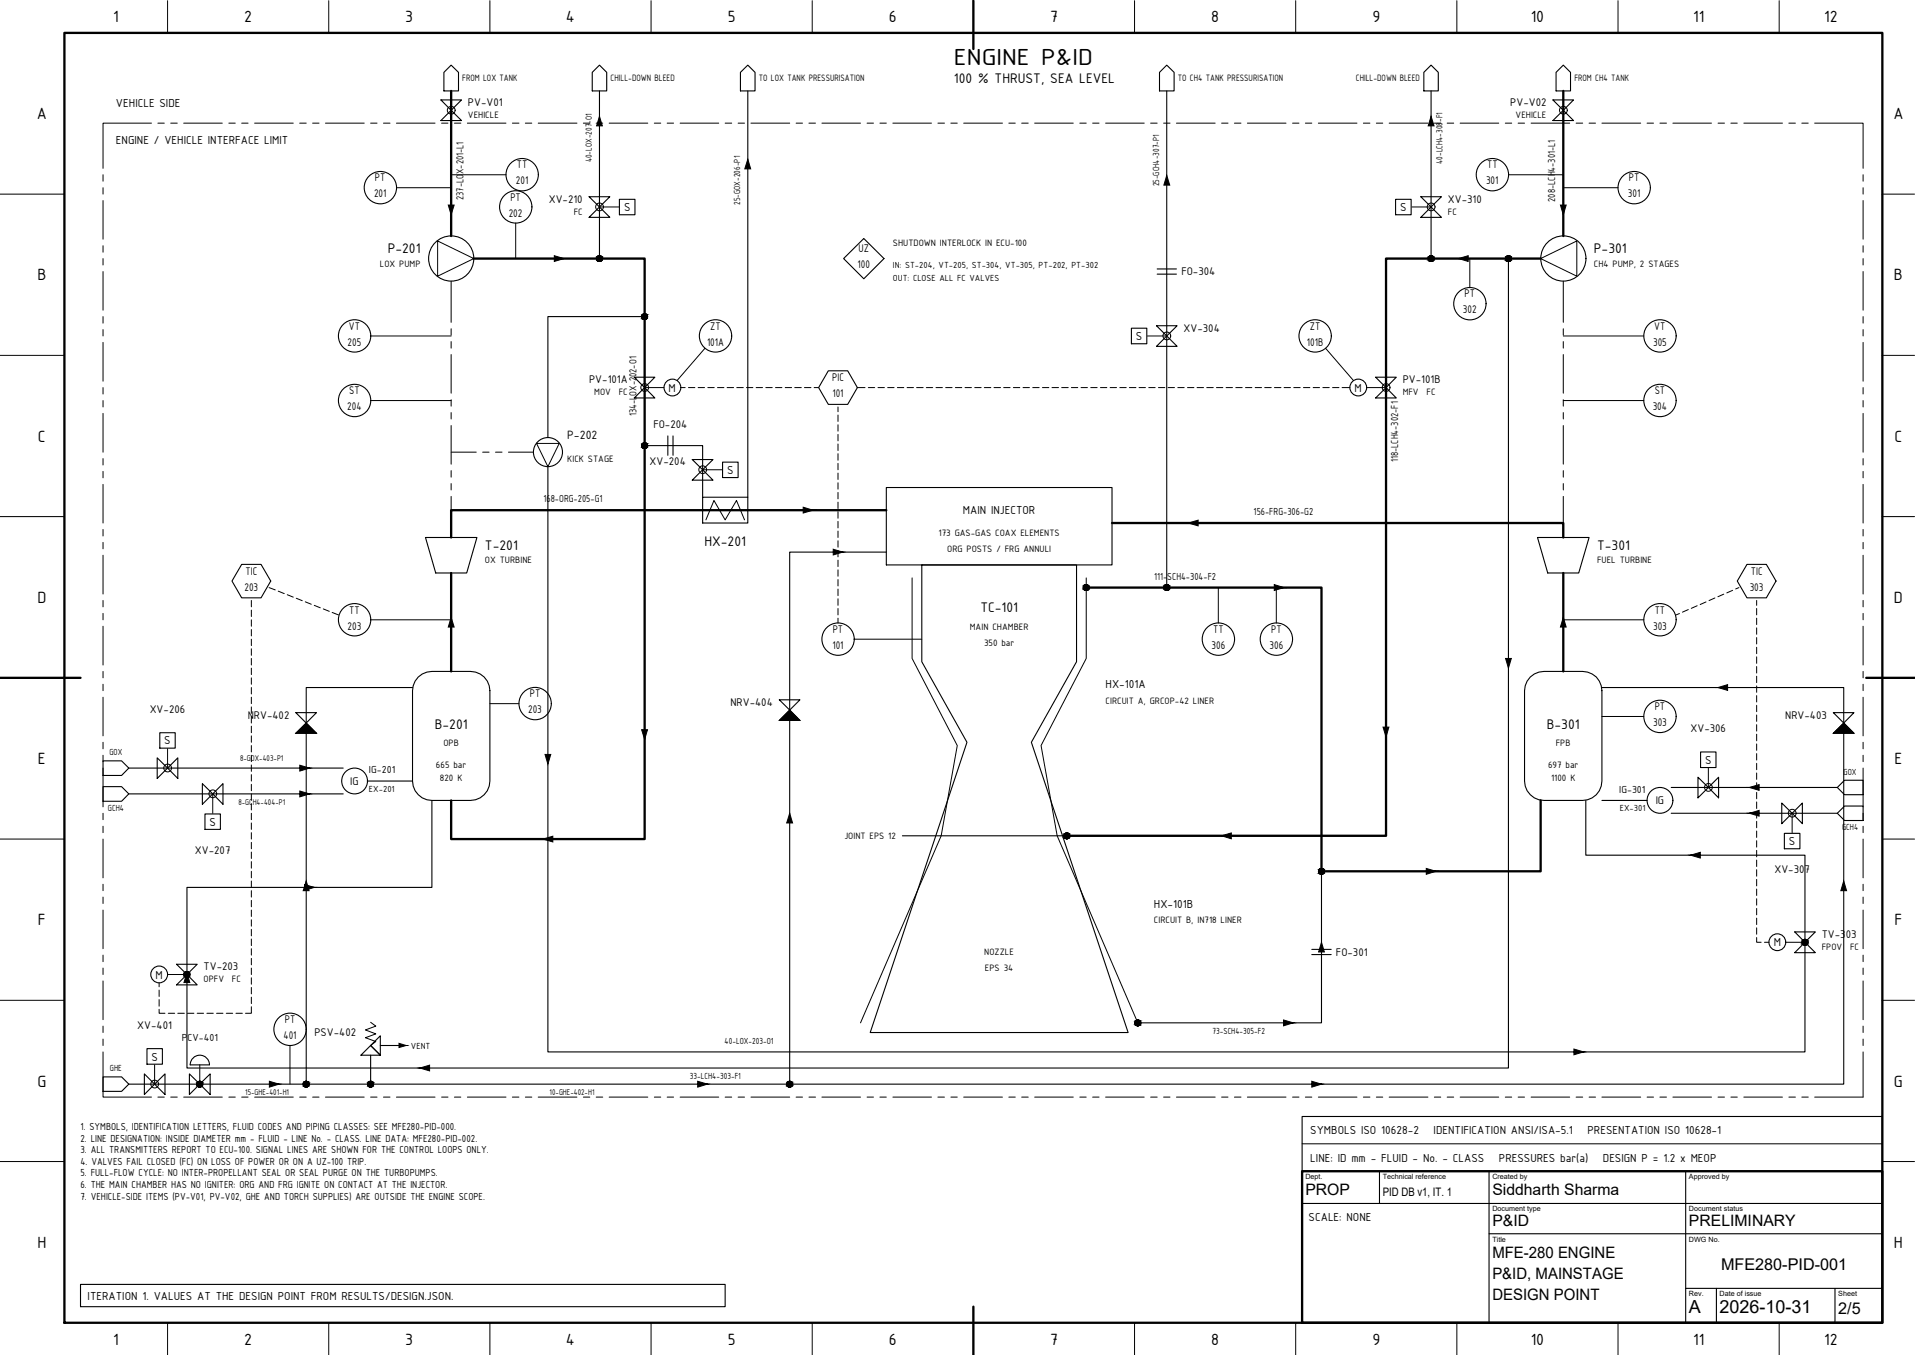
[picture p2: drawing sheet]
<svg xmlns="http://www.w3.org/2000/svg" width="594mm" height="420mm" viewBox="0 0 594 420" stroke-linecap="round" stroke-linejoin="round" font-family="sans-serif">
<defs><g id="words">
<text font-size="7.8" x="296" y="20.2">ENGINE P&amp;ID</text>
<g font-size="5.6">
<text x="524" y="407.3">A</text>
<text x="533.4" y="407.3">2026-10-31</text>
</g>
<g font-size="5.4">
<text x="35.1" y="6.9">1</text>
<text x="75.7" y="6.9">2</text>
<text x="125.7" y="6.9">3</text>
<text x="175.6" y="6.9">4</text>
<text x="225.8" y="6.9">5</text>
<text x="275.8" y="6.9">6</text>
<text x="325.8" y="6.9">7</text>
<text x="375.8" y="6.9">8</text>
<text x="425.7" y="6.9">9</text>
<text x="474.9" y="6.9">10</text>
<text x="525.2" y="6.9">11</text>
<text x="565.9" y="6.9">12</text>
<text x="11.4" y="37">A</text>
<text x="587.4" y="37">A</text>
<text x="11.6" y="87">B</text>
<text x="587.5" y="87">B</text>
<text x="11.8" y="136.9">C</text>
<text x="587.7" y="136.9">C</text>
<text x="11.6" y="186.9">D</text>
<text x="587.5" y="186.9">D</text>
<text x="11.8" y="236.9">E</text>
<text x="587.7" y="236.9">E</text>
<text x="11.8" y="286.9">F</text>
<text x="587.7" y="286.9">F</text>
<text x="11.6" y="336.9">G</text>
<text x="587.5" y="336.9">G</text>
<text x="11.6" y="386.9">H</text>
<text x="587.5" y="386.9">H</text>
<text x="35.1" y="416.9">1</text>
<text x="75.7" y="416.9">2</text>
<text x="125.7" y="416.9">3</text>
<text x="175.6" y="416.9">4</text>
<text x="225.8" y="416.9">5</text>
<text x="275.8" y="416.9">6</text>
<text x="325.8" y="416.9">7</text>
<text x="375.8" y="416.9">8</text>
<text x="425.7" y="416.9">9</text>
<text x="474.9" y="416.9">10</text>
<text x="525.2" y="416.9">11</text>
<text x="565.9" y="416.9">12</text>
</g>
<g font-size="5">
<text x="533.9" y="393.8">MFE280-PID-001</text>
<text x="570.3" y="407.4">2/5</text>
</g>
<g font-size="4.9">
<text x="405" y="370.5">PROP</text>
<text x="463" y="370.5">Siddharth Sharma</text>
<text x="463" y="380.2">P&amp;ID</text>
<text x="524" y="380.2">PRELIMINARY</text>
<text x="463" y="389.9">MFE-280 ENGINE</text>
<text x="463" y="396.5">P&amp;ID, MAINSTAGE</text>
<text x="463" y="403.1">DESIGN POINT</text>
</g>
<g font-size="4.7">
<text x="296" y="25.7">100 % THRUST, SEA LEVEL</text>
<text x="120.3" y="78.5">P-201</text>
<text x="494.5" y="78.5">P-301</text>
<text x="150.5" y="170.5">T-201</text>
<text x="218.5" y="169.2">HX-201</text>
<text x="495.5" y="170.5">T-301</text>
<text x="304.1" y="189.7">TC-101</text>
<text x="134.9" y="226">B-201</text>
<text x="479.8" y="226">B-301</text>
</g>
<text font-size="4" x="176" y="136.1">P-202</text>
<g font-size="3.9">
<text x="36" y="33.2">VEHICLE SIDE</text>
<text x="36" y="44.7">ENGINE / VEHICLE INTERFACE LIMIT</text>
<text x="193.6" y="65.4">S</text>
<text x="434.4" y="65.4">S</text>
<text x="352.4" y="105.5">S</text>
<text x="207.4" y="121.5">M</text>
<text x="420.2" y="121.5">M</text>
<text x="225.6" y="146.9">S</text>
<text x="298.7" y="159.4">MAIN INJECTOR</text>
<text x="343" y="213.4">HX-101A</text>
<text x="51" y="230.8">S</text>
<text x="529" y="236.9">S</text>
<text x="65" y="256">S</text>
<text x="554.9" y="262">S</text>
<text x="358" y="281.4">HX-101B</text>
<text x="550.2" y="293.4">M</text>
<text x="48.3" y="303.4">M</text>
<text x="47" y="328.8">S</text>
<text x="406.5" y="351.7">SYMBOLS ISO 10628-2</text>
<text x="444.7" y="351.7">IDENTIFICATION ANSI/ISA-5.1</text>
<text x="492.5" y="351.7">PRESENTATION ISO 10628-1</text>
<text x="406.5" y="360.2">LINE: ID mm - FLUID - No. - CLASS</text>
<text x="465" y="360.2">PRESSURES bar(a)</text>
<text x="497.3" y="360.2">DESIGN P = 1.2 x MEOP</text>
<text x="406" y="378.7">SCALE: NONE</text>
<text x="27.2" y="403">ITERATION 1. VALUES AT THE DESIGN POINT FROM RESULTS/DESIGN.JSON.</text>
</g>
<g font-size="3.7">
<text x="145.2" y="32.9">PV-V01</text>
<text x="468.5" y="32.9">PV-V02</text>
<text x="160.4" y="52.2">TT</text>
<text x="461.3" y="52.2">TT</text>
<text x="116.3" y="56.2">PT</text>
<text x="160" y="57.2">201</text>
<text x="461" y="57.2">301</text>
<text x="505.3" y="56.2">PT</text>
<text x="116" y="61.2">201</text>
<text x="158.3" y="62.2">PT</text>
<text x="170.2" y="62.8">XV-210</text>
<text x="449.2" y="62.8">XV-310</text>
<text x="505" y="61.2">301</text>
<text x="157.8" y="67.2">202</text>
<text x="266" y="83.2">100</text>
<text x="266.3" y="78.2">UZ</text>
<text x="366.5" y="85.4">FO-304</text>
<text x="454.3" y="92.2">PT</text>
<text x="453.8" y="97.2">302</text>
<text x="107.8" y="107.2">205</text>
<text x="108.2" y="102.2">VT</text>
<text x="219.3" y="107.2">101A</text>
<text x="220.3" y="102.2">ZT</text>
<text x="367.2" y="102.8">XV-304</text>
<text x="405.4" y="107.2">101B</text>
<text x="406.3" y="102.2">ZT</text>
<text x="512.8" y="107.2">305</text>
<text x="513.2" y="102.2">VT</text>
<text x="182.8" y="118.8">PV-101A</text>
<text x="258.1" y="118.2">PIC</text>
<text x="435.1" y="118.8">PV-101B</text>
<text x="108.3" y="122.2">ST</text>
<text x="258.2" y="123.2">101</text>
<text x="513.3" y="122.2">ST</text>
<text x="107.7" y="127.2">204</text>
<text x="512.7" y="127.2">304</text>
<text x="202.7" y="132.7">FO-204</text>
<text x="201.5" y="144.3">XV-204</text>
<text x="76.2" y="178.2">TIC</text>
<text x="543.1" y="178.2">TIC</text>
<text x="75.8" y="183.2">203</text>
<text x="542.8" y="183.2">303</text>
<text x="108.3" y="190.2">TT</text>
<text x="513.3" y="190.2">TT</text>
<text x="107.8" y="195.2">203</text>
<text x="258.3" y="196.2">PT</text>
<text x="376.3" y="196.2">TT</text>
<text x="394.3" y="196.2">PT</text>
<text x="512.8" y="195.2">303</text>
<text x="258.2" y="201.2">101</text>
<text x="375.8" y="201.2">306</text>
<text x="393.8" y="201.2">306</text>
<text x="46.4" y="221">XV-206</text>
<text x="163.8" y="221.2">203</text>
<text x="164.3" y="216.2">PT</text>
<text x="226.6" y="218.8">NRV-404</text>
<text x="513.3" y="220.2">PT</text>
<text x="76.8" y="222.8">NRV-402</text>
<text x="512.8" y="225.2">303</text>
<text x="524.4" y="227">XV-306</text>
<text x="553.8" y="222.8">NRV-403</text>
<text x="108.7" y="243.4">IG</text>
<text x="513.6" y="249.4">IG</text>
<text x="60.5" y="264.8">XV-207</text>
<text x="550.5" y="270.8">XV-307</text>
<text x="565.1" y="290.8">TV-303</text>
<text x="414.4" y="296.4">FO-301</text>
<text x="63.2" y="300.8">TV-203</text>
<text x="88.3" y="317.2">PT</text>
<text x="42.6" y="319">XV-401</text>
<text x="87.9" y="322.2">401</text>
<text x="97.5" y="321.2">PSV-402</text>
</g>
<text font-size="3.6" x="429" y="370.8">PID DB v1, IT. 1</text>
<g font-size="3.4">
<text x="143.8" y="62" transform="rotate(-90 143.8 62)">237-LOX-201-L1</text>
<text x="482.5" y="62.6" transform="rotate(-90 482.5 62.6)">208-LCH4-301-L1</text>
<text x="197.5" y="129" transform="rotate(-90 197.5 129)">134-LOX-202-O1</text>
<text x="433.7" y="143.3" transform="rotate(-90 433.7 143.3)">118-LCH4-302-F1</text>
<text x="168.6" y="155.7">168-ORG-205-G1</text>
<text x="388.9" y="159.7">156-FRG-306-G2</text>
<text x="358" y="179.7">111-SCH4-304-F2</text>
<text x="114.5" y="239.8">IG-201</text>
<text x="502.3" y="245.8">IG-301</text>
<text x="56.4" y="322.8">PCV-401</text>
<text x="25" y="350.4">1. SYMBOLS, IDENTIFICATION LETTERS, FLUID CODES AND PIPING CLASSES: SEE MFE280-PID-000.</text>
<text x="25" y="354">2. LINE DESIGNATION: INSIDE DIAMETER mm - FLUID - LINE No. - CLASS. LINE DATA: MFE280-PID-002.</text>
<text x="25" y="357.6">3. ALL TRANSMITTERS REPORT TO ECU-100. SIGNAL LINES ARE SHOWN FOR THE CONTROL LOOPS ONLY.</text>
<text x="25" y="361.2">4. VALVES FAIL CLOSED (FC) ON LOSS OF POWER OR ON A UZ-100 TRIP.</text>
<text x="25" y="364.8">5. FULL-FLOW CYCLE: NO INTER-PROPELLANT SEAL OR SEAL PURGE ON THE TURBOPUMPS.</text>
<text x="25" y="368.4">6. THE MAIN CHAMBER HAS NO IGNITER: ORG AND FRG IGNITE ON CONTACT AT THE INJECTOR.</text>
<text x="25" y="372">7. VEHICLE-SIDE ITEMS (PV-V01, PV-V02, GHE AND TORCH SUPPLIES) ARE OUTSIDE THE ENGINE SCOPE.</text>
</g>
<g font-size="3.1">
<text x="143.4" y="25.2">FROM LOX TANK</text>
<text x="189.4" y="25.2">CHILL-DOWN BLEED</text>
<text x="235.4" y="25.2">TO LOX TANK PRESSURISATION</text>
<text x="365.4" y="25.2">TO CH4 TANK PRESSURISATION</text>
<text x="420.6" y="25.2">CHILL-DOWN BLEED</text>
<text x="488.4" y="25.2">FROM CH4 TANK</text>
<text x="145.2" y="36.6">VEHICLE</text>
<text x="470.2" y="36.6">VEHICLE</text>
<text x="178" y="66.6">FC</text>
<text x="449.2" y="66.6">FC</text>
<text x="277" y="76.4">SHUTDOWN INTERLOCK IN ECU-100</text>
<text x="117.9" y="82.7">LOX PUMP</text>
<text x="494.5" y="82.7">CH4 PUMP, 2 STAGES</text>
<text x="184.4" y="122.6">MOV</text>
<text x="192" y="122.6">FC</text>
<text x="435.1" y="122.6">MFV</text>
<text x="442.5" y="122.6">FC</text>
<text x="176" y="143.2">KICK STAGE</text>
<text x="291.2" y="166.2">173 GAS-GAS COAX ELEMENTS</text>
<text x="293.9" y="171.2">ORG POSTS / FRG ANNULI</text>
<text x="150.5" y="174.7">OX TURBINE</text>
<text x="495.5" y="174.7">FUEL TURBINE</text>
<text x="300.9" y="195.2">MAIN CHAMBER</text>
<text x="305.3" y="200.2">350 bar</text>
<text x="343" y="218.2">CIRCUIT A, GRCOP-42 LINER</text>
<text x="137.6" y="231.2">OPB</text>
<text x="482.6" y="231.2">FPB</text>
<text x="135.3" y="238.2">665 bar</text>
<text x="480.3" y="238.2">697 bar</text>
<text x="136.5" y="242.2">820 K</text>
<text x="481.2" y="242.2">1100 K</text>
<text x="262" y="260.2">JOINT EPS 12</text>
<text x="358" y="286.2">CIRCUIT B, IN718 LINER</text>
<text x="305.4" y="296.2">NOZZLE</text>
<text x="565.1" y="294.6">FPOV</text>
<text x="574" y="294.6">FC</text>
<text x="63.2" y="304.6">OPFV</text>
<text x="72" y="304.6">FC</text>
<text x="305.6" y="301.2">EPS 34</text>
</g>
<g font-size="2.9">
<text x="183.6" y="50.3" transform="rotate(-90 183.6 50.3)">40-LOX-207-O1</text>
<text x="447.5" y="50.8" transform="rotate(-90 447.5 50.8)">40-LCH4-308-F1</text>
<text x="359.6" y="57.8" transform="rotate(-90 359.6 57.8)">25-GCH4-307-P1</text>
<text x="229.6" y="63.5" transform="rotate(-90 229.6 63.5)">25-GOX-206-P1</text>
<text x="277" y="83.1">IN: ST-204, VT-205, ST-304, VT-305, PT-202, PT-302</text>
<text x="277" y="87.1">OUT: CLOSE ALL FC VALVES</text>
<text x="34" y="234.2">GOX</text>
<text x="114.5" y="245.6">EX-201</text>
<text x="571.9" y="240.2">GOX</text>
<text x="33.5" y="251.3">GCH4</text>
<text x="502.5" y="251.6">EX-301</text>
<text x="571.5" y="257.3">GCH4</text>
<text x="224.8" y="323.8">40-LOX-203-O1</text>
<text x="376.2" y="320.7">73-SCH4-305-F2</text>
<text x="127.5" y="325.1">VENT</text>
<text x="34.1" y="332.2">GHE</text>
<text x="214" y="334.7">33-LCH4-303-F1</text>
</g>
<g font-size="2.8">
<text x="74.5" y="235.9">8-GOX-403-P1</text>
<text x="74" y="249.6">8-GCH4-404-P1</text>
<text x="76.1" y="339.6">15-GHE-401-H1</text>
<text x="170.5" y="339.6">10-GHE-402-H1</text>
</g>
<g font-size="2.2">
<text x="405" y="365.6">Dept.</text>
<text x="429" y="365.6">Technical reference</text>
<text x="463" y="365.6">Created by</text>
<text x="524" y="365.6">Approved by</text>
<text x="463" y="375.6">Document type</text>
<text x="524" y="375.6">Document status</text>
<text x="463" y="385">Title</text>
<text x="524" y="385">DWG No.</text>
<text x="524" y="401.9">Rev.</text>
<text x="533.4" y="401.9">Date of issue</text>
<text x="570.3" y="401.9">Sheet</text>
</g>
</g></defs>
<!-- layer: FRAME -->
<path d="M20 10.2h563.9v400h-563.9zM302 .2v15M0 210.2h25M579 210.2h14.9M403.9 363.2h180v47h-180zM302 405.2v15" fill="none" stroke="#000" stroke-width=".72"/>
<!-- layer: THIN -->
<g fill="none" stroke="#000" stroke-width=".31">
<path d="M52 .2v10M102 .2v10M152 .2v10M202 .2v10M252 .2v10M302 .2v10M352 .2v10M402 .2v10M452 .2v10M501.9 .2v10M551.9 .2v10M0 60.2h20"/>
<path d="M583.9 60.2h10M0 110.2h20M583.9 110.2h10M0 160.2h20M583.9 160.2h10M0 210.2h20M583.9 210.2h10M0 260.2h20M583.9 260.2h10M0 310.2h20M583.9 310.2h10M0 360.2h20"/>
<path d="M583.9 360.2h10M52 410.2v10M102 410.2v10M152 410.2v10M202 410.2v10M252 410.2v10M302 410.2v10M352 410.2v10M402 410.2v10M452 410.2v10M501.9 410.2v10M551.9 410.2v10"/>
</g>
<!-- layer: TITLE -->
<path d="M403.9 346.2h180v17h-180zM403.9 373.2h180M427.9 363.2v10M461.9 363.2v47M522.9 363.2v47M461.9 382.6h122M522.9 399.5h61M532.5 399.5v10.7M569.3 399.5v10.7" fill="none" stroke="#000" stroke-width=".34"/>
<!-- layer: TABLE_THIN -->
<path d="M403.9 354.7h180" fill="none" stroke="#000" stroke-width=".31"/>
<!-- layer: BOUNDARY -->
<g fill="none" stroke="#000" stroke-width=".31">
<path d="M47 38.2h-15v14M49 38.2h2M53 38.2h2M57 38.2h12M71 38.2h2M75 38.2h2M79 38.2h12M93 38.2h2M97 38.2h2M101 38.2h12M115 38.2h2M119 38.2h2"/>
<path d="M123 38.2h12M137 38.2h2M141 38.2h2M145 38.2h12M159 38.2h2M163 38.2h2M167 38.2h12M181 38.2h2M185 38.2h2M189 38.2h12M203 38.2h2M207 38.2h2"/>
<path d="M211 38.2h12M225 38.2h2M229 38.2h2M233 38.2h12M247 38.2h2M251 38.2h2M255 38.2h12M269 38.2h2M273 38.2h2M277 38.2h12M291 38.2h2M295 38.2h2"/>
<path d="M299 38.2h12M313 38.2h2M316.9 38.2h2.1M321 38.2h12M335 38.2h2M339 38.2h2M343 38.2h12M357 38.2h2M361 38.2h2M365 38.2h12M379 38.2h2M382.9 38.2h2.1"/>
<path d="M387 38.2h11.9M401 38.2h2M405 38.2h2M409 38.2h12M423 38.2h2M427 38.2h2M431 38.2h12M445 38.2h2M448.9 38.2h2.1M453 38.2h11.9M467 38.2h2M471 38.2h1.9"/>
<path d="M475 38.2h12M488.9 38.2h2.1M493 38.2h2M497 38.2h12M511 38.2h2M514.9 38.2h2.1M519 38.2h11.9M533 38.2h2M537 38.2h1.9M541 38.2h12M554.9 38.2h2.1M559 38.2h2"/>
<path d="M562.9 38.2h15.1v14M32 54.2v2M32 58.2v2M578 54.2v2M578 58.2v2M32 62.2v12M32 76.2v2M578 62.2v12M578 76.2v2M32 80.2v2M32 84.2v12M32 98.2v2"/>
<path d="M578 80.2v2M578 84.2v12M578 98.2v2M32 102.2v2M32 106.2v12M578 102.2v2M578 106.2v12M32 120.2v2M32 124.2v2M32 128.2v12M578 120.2v2M578 124.2v2"/>
<path d="M578 128.2v12M32 142.2v2M32 146.2v2M32 150.2v12M578 142.2v2M578 146.2v2M578 150.2v12M32 164.2v2M32 168.2v2M32 172.2v12M578 164.2v2M578 168.2v2"/>
<path d="M578 172.2v12M32 186.2v2M32 190.2v2M32 194.2v12M578 186.2v2M578 190.2v2M578 194.2v12M32 208.2v2M32 212.2v2M32 216.2v12M578 208.2v2M578 212.2v2"/>
<path d="M578 216.2v12M32 230.2v2M32 234.2v2M32 238.2v12M578 230.2v2M578 234.2v2M578 238.2v12M32 252.2v2M32 256.2v2M578 252.2v2M578 256.2v2M32 260.2v12"/>
<path d="M32 274.2v2M32 278.2v2M578 260.2v12M578 274.2v2M578 278.2v2M32 282.2v12M32 296.2v2M578 282.2v12M578 296.2v2M32 300.2v2M32 304.2v12M32 318.2v2"/>
<path d="M578 300.2v2M578 304.2v12M578 318.2v2M32 326.2v14h15M32 322.2v2M578 322.2v2M578 326.2v14h-15.1M49 340.2h2M53 340.2h2M57 340.2h12M71 340.2h2M75 340.2h2"/>
<path d="M79 340.2h12M93 340.2h2M97 340.2h2M101 340.2h12M115 340.2h2M119 340.2h2M123 340.2h12M137 340.2h2M141 340.2h2M145 340.2h12M159 340.2h2M163 340.2h2"/>
<path d="M167 340.2h12M181 340.2h2M185 340.2h2M189 340.2h12M203 340.2h2M207 340.2h2M211 340.2h12M225 340.2h2M229 340.2h2M233 340.2h12M247 340.2h2M251 340.2h2"/>
<path d="M255 340.2h12M269 340.2h2M273 340.2h2M277 340.2h12M291 340.2h2M295 340.2h2M299 340.2h12M313 340.2h2M316.9 340.2h2.1M321 340.2h12M335 340.2h2M339 340.2h2"/>
<path d="M343 340.2h12M357 340.2h2M361 340.2h2M365 340.2h12M379 340.2h2M382.9 340.2h2.1M387 340.2h11.9M401 340.2h2M405 340.2h2M409 340.2h12M423 340.2h2M427 340.2h2"/>
<path d="M431 340.2h12M445 340.2h2M448.9 340.2h2.1M453 340.2h11.9M467 340.2h2M471 340.2h1.9M475 340.2h12M488.9 340.2h2.1M493 340.2h2M497 340.2h12M511 340.2h2M514.9 340.2h2.1"/>
<path d="M519 340.2h11.9M533 340.2h2M537 340.2h1.9M541 340.2h12M554.9 340.2h2.1M559 340.2h2"/>
</g>
<!-- layer: SYMBOL -->
<g fill="none" stroke="#000" stroke-width=".34">
<path d="M136.8 31h6.4l-3.2 3.2zM137.7 22.4l2.3-2.2 2.2 2.2v5.8h-4.5zM140 34.2l3.2 3.2h-6.4zM183.7 22.4l2.3-2.2 2.2 2.2v5.8h-4.5zM229.7 22.4l2.3-2.2 2.2 2.2v5.8h-4.5zM359.7 22.4l2.2-2.2 2.3 2.2v5.8h-4.5zM441.7 22.4l2.2-2.2 2.3 2.2v5.8h-4.5zM481.8 31h6.3l-3.1 3.2zM481.8 37.4l3.2-3.2 3.1 3.2zM482.7 22.4l2.3-2.2 2.2 2.2v5.8h-4.5zM182.8 61h6.4l-3.2 3.2zM186 64.2l3.2 3.2h-6.4z"/>
<path d="M192.2 61.8h4.8v4.8h-4.8zM432.9 61.8h4.9v4.8h-4.9zM440.8 61h6.4l-3.3 3.2zM443.9 64.2l3.3 3.2h-6.4zM261.7 80.2l6.3-6.2 6.2 6.2-6.2 6.2zM359 83.4h6M359 85h6M196.8 117h6.4l-3.2 3.2zM257 115h6l3 5.2-3 5.2h-6l-3-5.2zM351 101.8h4.8v4.8h-4.8zM358.8 101h6.4l-3.3 3.2zM361.9 104.2l3.3 3.2h-6.4z"/>
<path d="M426.8 117h6.4l-3.2 3.2zM200 120.2l3.2 3.2h-6.4zM207.2 135.2v6M208.8 135.2v6M430 120.2l3.2 3.2h-6.4zM214.8 142.5h6.4l-3.2 3.2zM218 154.2h14v8h-14zM218 145.7l3.2 3.2h-6.4zM224.2 143.3h4.8v4.8h-4.8zM275 151.2h70v24h-70zM75 175h6l3 5.2-3 5.2h-6l-3-5.2zM132 166.7h16l-3.2 11h-9.6z"/>
<path d="M286 175.2h48v30l-14 25 30 90h-80l30-90-14-25zM477 166.7h16l-3.2 11h-9.7zM542 175h6l3 5.2-3 5.2h-6l-3.1-5.2zM129.8 209.9l1.2-.9 1.4-.6 1.6-.2h12a6 6 0 0 1 6 6v28a6.1 6.1 0 0 1-6 6h-12a6.1 6.1 0 0 1-6-6v-28l.2-1.6 .6-1.4zM241.8 217h6.4l-3.2 3.2zM474.7 209.9l1.3-.9 1.4-.6 1.6-.2h12a5.9 5.9 0 0 1 6 6v28a6 6 0 0 1-6 6h-12a6.1 6.1 0 0 1-6.1-6v-28l.3-1.6 .6-1.4zM32 235.9h5.7l2.3 2.3-2.3 2.3h-5.7zM48.8 235l3.2 3.2-3.2 3.2zM49.6 227.2h4.8v4.8h-4.8zM52 238.2l3.2-3.2v6.4zM91.8 221h6.4l-3.2 3.2zM91.8 227.4l3.2-3.2 3.2 3.2z"/>
<path d="M245 220.2l3.2 3.2h-6.4zM527.6 233.2h4.7v4.8h-4.7zM568.7 221h6.4l-3.1 3.2zM568.7 227.4l3.3-3.2 3.1 3.2zM32 243.9h5.7l2.3 2.3-2.3 2.3h-5.7zM62.8 243l3.2 3.2-3.2 3.2zM63.6 252.4h4.8v4.8h-4.8zM66 246.2l3.2-3.2v6.4zM114 242.2h14M280 259.2h60M497 248.2h14M526.8 241l3.2 3.2-3.2 3.2z"/>
<path d="M530 244.2l3.1-3.2v6.4zM552.7 249l3.3 3.2-3.3 3.2zM553.6 258.4h4.8v4.8h-4.8zM556 252.2l3.1-3.2v6.4zM570 244.2l2.2-2.3h5.8v4.5h-5.8zM570 252.2l2.2-2.3h5.8v4.5h-5.8zM54.8 299h6.4l-3.2 3.2zM407 294.4h6M407 296h6M556.8 289h6.4l-3.3 3.2zM559.9 292.2l3.3 3.2h-6.4zM54.8 305.4l3.2-3.2 3.2 3.2z"/>
<path d="M32 333.9h5.7l2.3 2.3-2.3 2.2h-5.7zM44.8 333l3.2 3.2-3.2 3.2zM45.6 325.2h4.8v4.8h-4.8zM48 336.2l3.2-3.2v6.4zM58.8 333l3.2 3.2-3.2 3.2zM59 330.2h6M59 330.2a2.98 2.98 0 0 1 3-3 2.98 2.98 0 0 1 3 3M62 336.2l3.2-3.2v6.4zM115 324.2l3 3h-6zM115 324.2l3-3v6z"/>
<circle cx="118" cy="58.2" r="5"/>
<circle cx="162" cy="54.2" r="5"/>
<circle cx="463" cy="54.2" r="5"/>
<circle cx="507" cy="58.2" r="5"/>
<circle cx="160" cy="64.2" r="5"/>
<circle cx="140" cy="80.2" r="7"/>
<circle cx="456" cy="94.2" r="5"/>
<circle cx="485" cy="80.2" r="7"/>
<circle cx="110" cy="104.2" r="5"/>
<circle cx="222" cy="104.2" r="5"/>
<circle cx="408" cy="104.2" r="5"/>
<circle cx="515" cy="104.2" r="5"/>
<circle cx="110" cy="124.2" r="5"/>
<circle cx="208.6" cy="120.2" r="2.6"/>
<circle cx="421.4" cy="120.2" r="2.6"/>
<circle cx="515" cy="124.2" r="5"/>
<circle cx="170" cy="140.2" r="4.5"/>
<circle cx="110" cy="192.2" r="5"/>
<circle cx="260" cy="198.2" r="5"/>
<circle cx="378" cy="198.2" r="5"/>
<circle cx="396" cy="198.2" r="5"/>
<circle cx="515" cy="192.2" r="5"/>
<circle cx="166" cy="218.2" r="5"/>
<circle cx="515" cy="222.1" r="5"/>
<circle cx="110" cy="242.2" r="4"/>
<circle cx="515" cy="248.2" r="4"/>
<circle cx="551.4" cy="292.2" r="2.6"/>
<circle cx="49.4" cy="302.2" r="2.6"/>
<circle cx="90" cy="319.2" r="5"/>
</g>
<!-- layer: SYMBOL_THIN -->
<g fill="none" stroke="#000" stroke-width=".31">
<path d="M123 58.2h17M140 54.2h17M468 54.2h17M485 58.2h16.9M135.8 74.7l11.2 5.5-11.2 5.4zM160 69.2v11M186 64.2h6M438 64.2h5.9M456 80.2v9M477.9 80.2l11.3-5.5v10.9zM115 104.2h25M218.7 108l-8.6 10"/>
<path d="M356 104.2h5.9M411.2 108l8.7 10M485 104.2h24.9M115 124.2h25M166.5 137.5h7l-3.5 7.2zM200 120.2h6M424 120.2h6M485 124.2h24.9M218 145.7h6M219 161.2l2.5-6 3.5 6 3.5-6 2.5 6M283 179.2v25l14 27-5 28-25 58M337 179.2v25l-14 27 5 28 25 58"/>
<path d="M115 192.2h25M265 198.2h21M378 182.2v11M395.9 182.2v11M485 192.2h24.9M152 218.2h9M52 232.2v6M497 222.2h12.9M530 238.2v6M66 246.2v6M556 252.2v6M554 292.2h5.9"/>
<path d="M52 302.2h6M115 317l1.6 1.2-3.2 1.2 3.2 1.2-3.2 1.2 3.2 1.2-1.6 1.2M48 330.2v6M62 330.2v6M90 324.2v12"/>
<circle cx="140" cy="34.2" r="1.21"/>
<circle cx="485" cy="34.2" r="1.21"/>
<circle cx="186" cy="64.2" r="1.21"/>
<circle cx="444" cy="64.2" r="1.21"/>
<circle cx="362" cy="104.2" r="1.21"/>
<circle cx="200" cy="120.2" r="1.21"/>
<circle cx="430" cy="120.2" r="1.21"/>
<circle cx="218" cy="145.6" r="1.21"/>
<circle cx="52" cy="238.1" r="1.21"/>
<circle cx="66" cy="246.1" r="1.21"/>
<circle cx="530" cy="244.2" r="1.21"/>
<circle cx="556" cy="252.2" r="1.21"/>
<circle cx="48" cy="336.1" r="1.21"/>
</g>
<!-- layer: SYMBOL -->
<g fill="#000" stroke="#000" stroke-width=".31">
<path d="M186 36.1l.9 2.9h-1.8zM443.9 36.1l1 2.9h-1.8zM232 49.4l.9 3h-1.8zM361.9 54.4l1 3h-1.8zM139.1 63.6h1.8l-.9 3zM185.8 79.3h.3zM443.8 79.3h.3zM467.8 79.3h.3zM484.1 63.6h1.8l-.9 3zM185.8 81.1h.4zM199.8 99.1h.4zM199.9 97.3h.2z"/>
<path d="M443.8 81.1h.4zM467.8 81.1h.4zM199.8 139.1h.4zM199.9 137.3h.2zM140 191.4l.9 3h-1.8zM336.8 183h.4zM336.8 181.3h.3zM361.8 183h.4zM361.8 181.3h.3zM485 191.4l.9 3h-1.8zM467.1 204.2h1.7l-.8 3zM91.8 227.4l3.2-3.2 3.2 3.2z"/>
<path d="M169.1 233.9h1.8l-.9 3zM199.1 226.3h1.8l-.9 3zM245 220.2l3.2 3.2h-6.4zM429 225.5h1.9l-.9 3zM568.7 227.4l3.3-3.2 3.1 3.2zM245 252.2l.9 3h-1.8zM330.8 258.3h.2zM95 273.2l.9 3h-1.8zM330.8 260.1h.4zM409.8 271.1h.4zM409.8 269.3h.3zM572 273.2l.9 3h-1.8z"/>
<path d="M410 292.2l.8 3h-1.7zM559.8 293.1h.4zM559.8 291.3h.3zM57.8 303.1h.4zM58 301.7l.9 3h-1.8zM57.9 301.3h.2zM352.8 318.1h.4zM352.8 316.3h.3zM61.8 337.1h.4zM61.8 335.3h.3zM94.8 337.1h.4zM94.8 335.3h.3z"/>
<path d="M114.8 337.1h.4zM114.9 335.3h.2zM244.8 337.1h.4zM244.9 335.3h.2z"/>
<path d="M172 79.3l3 .9h-3zM172 80.2v.9l3-.9z"/>
<path d="M185.8 79.3h.4zM185.8 79.3h.4z"/>
<path d="M185.8 79.3h.5zM185.7 79.3h.6z"/>
<path d="M185.7 79.3l.7 .1zM185.6 79.4h.8z"/>
<path d="M185.6 79.4h.8zM185.5 79.4h.9z"/>
<path d="M185.5 79.4l1 .1zM185.5 79.4l1 .1z"/>
<path d="M185.5 79.5h1.1zM185.4 79.5h1.2z"/>
<path d="M185.4 79.5l1.2 .1zM185.4 79.5l1.2 .1z"/>
<path d="M185.3 79.6h1.4zM185.3 79.6h1.4z"/>
<path d="M185.3 79.6l1.4 .1zM185.3 79.6l1.4 .1z"/>
<path d="M185.2 79.7l1.6 .1zM185.2 79.7l1.6 .1z"/>
<path d="M185.2 79.8h1.6zM185.2 79.8h1.6z"/>
<path d="M185.1 79.8l1.7 .1zM185.1 79.8l1.7 .1z"/>
<path d="M185.1 79.9l1.8 .1zM185.1 79.9l1.8 .1z"/>
<path d="M443.8 79.3h.4zM443.8 79.3h.4z"/>
<path d="M443.8 79.3h.4zM443.7 79.3h.5z"/>
<path d="M443.7 79.3l.6 .1zM443.7 79.3l.6 .1z"/>
<path d="M443.6 79.4h.8zM443.5 79.4h.9z"/>
<path d="M443.5 79.4l1 .1zM443.4 79.5h1.1z"/>
<path d="M443.4 79.5h1.1zM443.4 79.5h1.1z"/>
<path d="M443.4 79.5l1.2 .1zM443.4 79.5l1.2 .1z"/>
<path d="M443.3 79.6h1.4zM443.3 79.6h1.4z"/>
<path d="M443.3 79.6l1.4 .1zM443.3 79.6l1.4 .1z"/>
<path d="M443.2 79.7l1.6 .1zM443.1 79.8h1.7z"/>
<path d="M443.1 79.8h1.7zM443.1 79.8h1.7z"/>
<path d="M443.1 79.8l1.7 .1zM443.1 79.8l1.7 .1z"/>
<path d="M443.1 79.9l1.7 .1zM443.1 79.9l1.7 .1z"/>
<path d="M452.5 80.2l3-.9v.9zM452.5 80.2l3 .9v-.9z"/>
<path d="M467.8 79.3h.4zM467.8 79.3h.4z"/>
<path d="M467.8 79.3h.4zM467.7 79.3h.5z"/>
<path d="M467.7 79.3l.6 .1zM467.7 79.3l.6 .1z"/>
<path d="M467.6 79.4h.8zM467.5 79.4h.9z"/>
<path d="M467.5 79.4l1 .1zM467.4 79.5h1.1z"/>
<path d="M467.4 79.5h1.1zM467.4 79.5h1.1z"/>
<path d="M467.4 79.5l1.2 .1zM467.4 79.5l1.2 .1z"/>
<path d="M467.3 79.6h1.4zM467.3 79.6h1.4z"/>
<path d="M467.3 79.6l1.4 .1zM467.3 79.6l1.4 .1z"/>
<path d="M467.2 79.7l1.6 .1zM467.2 79.7l1.6 .1z"/>
<path d="M467.1 79.8h1.7zM467.1 79.8h1.7z"/>
<path d="M467.1 79.8l1.7 .1zM467.1 79.8l1.7 .1z"/>
<path d="M467.1 79.9l1.7 .1zM467.1 79.9l1.7 .1z"/>
<path d="M185.8 81.1h.3zM185.8 81.1h.3z"/>
<path d="M185.7 81h.6zM185.7 81l.5 .1z"/>
<path d="M185.6 81h.8zM185.6 81h.7z"/>
<path d="M185.5 81h.9zM185.5 81h.9z"/>
<path d="M185.5 80.9h1zM185.5 80.9l.9 .1z"/>
<path d="M185.4 80.9h1.2zM185.4 80.9h1.1z"/>
<path d="M185.3 80.8h1.3zM185.3 80.8l1.3 .1z"/>
<path d="M185.3 80.7h1.4zM185.3 80.7l1.3 .1z"/>
<path d="M185.2 80.7h1.5zM185.2 80.7h1.5z"/>
<path d="M185.2 80.6h1.6zM185.2 80.6l1.5 .1z"/>
<path d="M185.1 80.4l1.7 .1zM185.1 80.4l1.7 .1z"/>
<path d="M185.1 80.5h1.7zM185.1 80.5l1.7 .1z"/>
<path d="M185.1 80l1.8 .1zM185.1 80l1.8 .1z"/>
<path d="M185.1 80.1l1.8 .1zM185.1 80.1l1.8 .1z"/>
<path d="M185.1 80.2l1.8 .1zM185.1 80.2l1.8 .1z"/>
<path d="M185.1 80.3h1.8zM185.1 80.3h1.8z"/>
<path d="M185.1 80.3h1.8zM185.1 80.3l1.7 .1z"/>
<path d="M199.8 99.1h.3zM199.9 99.1h.2z"/>
<path d="M199.9 97.3h.3zM199.8 97.3h.4z"/>
<path d="M199.8 97.3h.4zM199.7 97.3h.5z"/>
<path d="M199.7 97.3l.7 .1zM199.6 97.4h.8z"/>
<path d="M199.7 99h.5zM199.7 99l.5 .1z"/>
<path d="M199.6 97.4h.8zM199.5 97.4h.9z"/>
<path d="M199.6 99h.8zM199.6 99h.6z"/>
<path d="M199.5 97.4l1 .1zM199.5 97.4l1 .1z"/>
<path d="M199.5 99h.9zM199.5 99h.9z"/>
<path d="M199.5 97.5h1.1zM199.4 97.5h1.2z"/>
<path d="M199.5 98.9h1zM199.5 98.9l.9 .1z"/>
<path d="M199.4 97.5l1.2 .1zM199.4 97.5l1.2 .1z"/>
<path d="M199.4 98.8h1.2zM199.4 98.8l1.1 .1z"/>
<path d="M199.3 97.6h1.4zM199.3 97.6h1.4z"/>
<path d="M199.3 98.8h1.3zM199.3 98.8h1.3z"/>
<path d="M199.3 97.6l1.4 .1zM199.3 97.6l1.4 .1z"/>
<path d="M199.3 98.8h1.4zM199.3 98.8h1.3z"/>
<path d="M199.2 97.7l1.6 .1zM199.2 97.7l1.6 .1z"/>
<path d="M199.2 98.7h1.5zM199.2 98.7l1.5 .1z"/>
<path d="M199.2 97.8h1.6zM199.2 97.8h1.6z"/>
<path d="M199.1 97.8l1.7 .1zM199.1 97.8l1.7 .1z"/>
<path d="M199.1 98.5l1.7 .1zM199.1 98.5l1.7 .1z"/>
<path d="M199.2 98.6h1.6zM199.2 98.6l1.5 .1z"/>
<path d="M199.1 97.9l1.8 .1zM199.1 97.9l1.8 .1z"/>
<path d="M199.1 98.4h1.7zM199.1 98.4l1.7 .1z"/>
<path d="M199.1 98l1.8 .1zM199.1 98l1.8 .1z"/>
<path d="M199.1 98.1l1.8 .1zM199.1 98.1l1.8 .1z"/>
<path d="M199.1 98.2l1.8 .1zM199.1 98.2l1.8 .1z"/>
<path d="M199.1 98.3h1.8zM199.1 98.3h1.8z"/>
<path d="M199.1 98.3h1.8zM199.1 98.3l1.7 .1z"/>
<path d="M443.8 81.1h.3zM443.8 81.1h.3z"/>
<path d="M443.7 81h.5zM443.7 81l.5 .1z"/>
<path d="M443.6 81h.7zM443.6 81h.6z"/>
<path d="M443.5 81h.9zM443.5 81h.8z"/>
<path d="M443.4 80.9h1.1zM443.4 80.9l1 .1z"/>
<path d="M443.4 80.9h1.1zM443.4 80.9h1.1z"/>
<path d="M443.3 80.8h1.3zM443.3 80.8l1.2 .1z"/>
<path d="M443.3 80.7h1.4zM443.3 80.7l1.3 .1z"/>
<path d="M443.2 80.7h1.5zM443.2 80.7h1.5z"/>
<path d="M443.1 80.6h1.7zM443.1 80.6l1.6 .1z"/>
<path d="M443.1 80.5h1.7zM443.1 80.5l1.7 .1z"/>
<path d="M443.1 80l1.7 .1zM443.1 80l1.7 .1z"/>
<path d="M443.1 80.1l1.8 .1zM443.1 80.1l1.8 .1z"/>
<path d="M443.1 80.3h1.7zM443.1 80.3h1.7z"/>
<path d="M443.1 80.3l1.7 .1zM443.1 80.3l1.7 .1z"/>
<path d="M443.1 80.4h1.7zM443.1 80.4l1.7 .1z"/>
<path d="M443.1 80.2h1.8zM443.1 80.2l1.7 .1z"/>
<path d="M467.8 81.1h.3zM467.8 81.1h.3z"/>
<path d="M467.7 81h.5zM467.7 81l.5 .1z"/>
<path d="M467.6 81h.7zM467.6 81h.6z"/>
<path d="M467.5 81h.9zM467.5 81h.8z"/>
<path d="M467.4 80.9h1.1zM467.4 80.9l1 .1z"/>
<path d="M467.4 80.9h1.1zM467.4 80.9h1.1z"/>
<path d="M467.3 80.8h1.3zM467.3 80.8l1.2 .1z"/>
<path d="M467.3 80.7h1.4zM467.3 80.7l1.3 .1z"/>
<path d="M467.2 80.7h1.5zM467.2 80.7h1.5z"/>
<path d="M467.1 80.6h1.7zM467.1 80.6l1.6 .1z"/>
<path d="M467.1 80.5h1.7zM467.1 80.5l1.7 .1z"/>
<path d="M467.1 80l1.7 .1zM467.1 80l1.7 .1z"/>
<path d="M467.1 80.1l1.7 .1zM467.1 80.1l1.7 .1z"/>
<path d="M467.1 80.2l1.7 .1zM467.1 80.2l1.7 .1z"/>
<path d="M467.1 80.3h1.7zM467.1 80.3h1.7z"/>
<path d="M467.1 80.3l1.7 .1zM467.1 80.3l1.7 .1z"/>
<path d="M467.1 80.4h1.7zM467.1 80.4l1.7 .1z"/>
<path d="M199.8 139.1h.3zM199.9 139.1h.2z"/>
<path d="M199.9 137.3h.3zM199.8 137.3h.4z"/>
<path d="M199.8 137.3h.4zM199.7 137.3h.5z"/>
<path d="M199.7 137.3l.7 .1zM199.6 137.4h.8z"/>
<path d="M199.7 139h.5zM199.7 139l.5 .1z"/>
<path d="M199.6 137.4h.8zM199.5 137.4h.9z"/>
<path d="M199.6 139h.8zM199.6 139h.6z"/>
<path d="M199.5 137.4l1 .1zM199.5 137.4l1 .1z"/>
<path d="M199.5 139h.9zM199.5 139h.9z"/>
<path d="M199.5 137.5h1.1zM199.4 137.5h1.2z"/>
<path d="M199.5 138.9h1zM199.5 138.9l.9 .1z"/>
<path d="M199.4 137.5l1.2 .1zM199.4 137.5l1.2 .1z"/>
<path d="M199.4 138.9h1.2zM199.4 138.9h1.1z"/>
<path d="M199.3 137.6h1.4zM199.3 137.6h1.4z"/>
<path d="M199.3 138.8h1.3zM199.3 138.8l1.3 .1z"/>
<path d="M199.3 137.6l1.4 .1zM199.3 137.6l1.4 .1z"/>
<path d="M199.3 138.7h1.4zM199.3 138.7l1.3 .1z"/>
<path d="M199.2 137.7l1.6 .1zM199.2 137.7l1.6 .1z"/>
<path d="M199.2 138.7h1.5zM199.2 138.7h1.5z"/>
<path d="M199.2 137.8h1.6zM199.2 137.8h1.6z"/>
<path d="M199.1 137.8l1.7 .1zM199.1 137.8l1.7 .1z"/>
<path d="M199.1 138.5l1.7 .1zM199.1 138.5l1.7 .1z"/>
<path d="M199.2 138.6h1.6zM199.2 138.6l1.5 .1z"/>
<path d="M199.1 137.9l1.8 .1zM199.1 137.9l1.8 .1z"/>
<path d="M199.1 138.4h1.7zM199.1 138.4l1.7 .1z"/>
<path d="M199.1 138l1.8 .1zM199.1 138l1.8 .1z"/>
<path d="M199.1 138.1l1.8 .1zM199.1 138.1l1.8 .1z"/>
<path d="M199.1 138.2l1.8 .1zM199.1 138.2l1.8 .1z"/>
<path d="M199.1 138.3h1.8zM199.1 138.3h1.8z"/>
<path d="M199.1 138.3h1.8zM199.1 138.3l1.7 .1z"/>
<path d="M249.2 157.3l3 .9h-3zM249.2 158.2v.9l3-.9z"/>
<path d="M258.5 170.3l3 .9h-3zM258.5 171.2v.9l3-.9z"/>
<path d="M368.7 162.2l3-.9v.9zM368.7 162.2l3 .9v-.9z"/>
<path d="M336.8 183l.3 .1zM336.8 183.1h.3z"/>
<path d="M336.8 181.3h.4zM336.8 181.3h.4z"/>
<path d="M336.8 181.3l.5 .1zM336.7 181.4h.6z"/>
<path d="M336.7 181.4h.7zM336.6 181.4h.8z"/>
<path d="M336.7 183h.6zM336.7 183h.5z"/>
<path d="M336.6 181.4h.8zM336.5 181.4h.9z"/>
<path d="M336.6 183h.8zM336.6 183h.7z"/>
<path d="M336.5 181.4h1zM336.5 181.4h1z"/>
<path d="M336.5 183h.9zM336.5 183h.9z"/>
<path d="M336.5 181.4l1.1 .1zM336.5 181.4l1.1 .1z"/>
<path d="M336.5 182.9h1zM336.5 182.9l.9 .1z"/>
<path d="M336.4 181.5l1.2 .1zM336.4 181.5l1.2 .1z"/>
<path d="M336.4 182.9h1.2zM336.4 182.9h1.1z"/>
<path d="M336.3 181.6h1.4zM336.3 181.6h1.4z"/>
<path d="M336.3 182.8h1.3zM336.3 182.8l1.3 .1z"/>
<path d="M336.3 181.6l1.4 .1zM336.3 181.6l1.4 .1z"/>
<path d="M336.3 182.8h1.4zM336.3 182.8h1.3z"/>
<path d="M336.2 181.7l1.6 .1zM336.2 181.7l1.6 .1z"/>
<path d="M336.2 182.7h1.5zM336.2 182.7l1.5 .1z"/>
<path d="M336.2 181.8l1.6 .1zM336.2 181.8l1.6 .1z"/>
<path d="M336.2 182.6h1.6zM336.2 182.6l1.5 .1z"/>
<path d="M336.1 181.9h1.7zM336.1 181.9h1.7z"/>
<path d="M336.1 181.9l1.8 .1zM336.1 181.9l1.8 .1z"/>
<path d="M336.1 182.5h1.7zM336.1 182.5h1.7z"/>
<path d="M336.1 182.5h1.7zM336.1 182.5l1.7 .1z"/>
<path d="M336.1 182l1.8 .1zM336.1 182l1.8 .1z"/>
<path d="M336.1 182.1l1.8 .1zM336.1 182.1l1.8 .1z"/>
<path d="M336.1 182.2l1.8 .1zM336.1 182.2l1.8 .1z"/>
<path d="M336.1 182.3l1.8 .1zM336.1 182.3l1.8 .1z"/>
<path d="M336.1 182.4h1.8zM336.1 182.4l1.7 .1z"/>
<path d="M361.8 183l.3 .1zM361.8 183.1h.3z"/>
<path d="M361.8 181.3h.4zM361.8 181.3h.4z"/>
<path d="M361.8 181.3l.4 .1zM361.7 181.4h.5z"/>
<path d="M361.7 181.4h.6zM361.6 181.4h.7z"/>
<path d="M361.7 183h.5zM361.7 183h.5z"/>
<path d="M361.6 181.4h.8zM361.5 181.4h.9z"/>
<path d="M361.6 183h.7zM361.6 183h.6z"/>
<path d="M361.5 181.4h1zM361.4 181.4h1.1z"/>
<path d="M361.5 183h.9zM361.5 183h.8z"/>
<path d="M361.4 181.4l1.1 .1zM361.4 181.4l1.1 .1z"/>
<path d="M361.4 182.9h1.1zM361.4 182.9l1 .1z"/>
<path d="M361.4 181.5l1.2 .1zM361.4 181.5l1.2 .1z"/>
<path d="M361.4 182.9h1.1zM361.4 182.9h1.1z"/>
<path d="M361.3 181.6h1.4zM361.3 181.6h1.4z"/>
<path d="M361.3 182.8h1.3zM361.3 182.8l1.2 .1z"/>
<path d="M361.3 181.6l1.4 .1zM361.3 181.6l1.4 .1z"/>
<path d="M361.3 182.8h1.4zM361.3 182.8h1.3z"/>
<path d="M361.2 181.7l1.6 .1zM361.2 181.7l1.6 .1z"/>
<path d="M361.2 182.7h1.5zM361.2 182.7l1.5 .1z"/>
<path d="M361.1 181.8l1.7 .1zM361.1 181.8l1.7 .1z"/>
<path d="M361.1 182.6h1.7zM361.1 182.6l1.6 .1z"/>
<path d="M361.1 181.9h1.7zM361.1 181.9h1.7z"/>
<path d="M361.1 182.5h1.7zM361.1 182.5l1.7 .1z"/>
<path d="M361.1 181.9l1.7 .1zM361.1 181.9l1.7 .1z"/>
<path d="M361.1 182l1.7 .1zM361.1 182l1.7 .1z"/>
<path d="M361.1 182.1l1.8 .1zM361.1 182.1l1.8 .1z"/>
<path d="M361.1 182.3l1.7 .1zM361.1 182.3l1.7 .1z"/>
<path d="M361.1 182.4l1.7 .1zM361.1 182.4l1.7 .1z"/>
<path d="M361.1 182.5h1.7zM361.1 182.5h1.7z"/>
<path d="M361.1 182.2h1.8zM361.1 182.2l1.7 .1z"/>
<path d="M395.3 181.3l3 .9h-3zM395.3 182.2v.9l3-.9z"/>
<path d="M533 213.2l2.9-.9v.9zM533 213.2l2.9 .9v-.9z"/>
<path d="M93 237.3l3 .9h-3zM93 238.2v.9l3-.9z"/>
<path d="M93 245.3l3 .9h-3zM93 246.2v.9l3-.9z"/>
<path d="M168.5 260.2l3-.9v.9zM168.5 260.2l3 .9v-.9z"/>
<path d="M330.8 258.3h.4zM330.8 258.3h.4z"/>
<path d="M330.8 258.3h.5zM330.7 258.3h.6z"/>
<path d="M330.7 258.3l.6 .1zM330.7 258.3l.6 .1z"/>
<path d="M330.6 258.4h.8zM330.5 258.4h.9z"/>
<path d="M330.5 258.4h1zM330.5 258.4h1z"/>
<path d="M330.5 260h.9zM330.5 260h.8z"/>
<path d="M330.5 258.4l1.1 .1zM330.4 258.5h1.2z"/>
<path d="M330.5 259.9h1zM330.5 259.9l.9 .1z"/>
<path d="M330.4 258.5l1.2 .1zM330.4 258.5l1.2 .1z"/>
<path d="M330.4 259.9h1.2zM330.4 259.9h1.1z"/>
<path d="M330.3 258.6h1.4zM330.2 258.6h1.5z"/>
<path d="M330.3 259.8h1.3zM330.3 259.8l1.3 .1z"/>
<path d="M330.2 258.6l1.5 .1zM330.2 258.6l1.5 .1z"/>
<path d="M330.2 259.8h1.5zM330.2 259.8h1.4z"/>
<path d="M330.2 258.7l1.6 .1zM330.2 258.7l1.6 .1z"/>
<path d="M330.2 259.7h1.5zM330.2 259.7l1.5 .1z"/>
<path d="M330.2 258.8l1.6 .1zM330.2 258.8l1.6 .1z"/>
<path d="M330.2 259.6h1.6zM330.2 259.6l1.5 .1z"/>
<path d="M330.1 258.9h1.7zM330.1 258.9h1.7z"/>
<path d="M330.1 258.9l1.8 .1zM330.1 258.9l1.8 .1z"/>
<path d="M330.1 259.4l1.7 .1zM330.1 259.4l1.7 .1z"/>
<path d="M330.1 259.5h1.7zM330.1 259.5l1.7 .1z"/>
<path d="M330.1 259l1.8 .1zM330.1 259l1.8 .1z"/>
<path d="M330.1 259.1l1.8 .1zM330.1 259.1l1.8 .1z"/>
<path d="M330.1 259.2h1.8zM330.1 259.2h1.8z"/>
<path d="M330.1 259.2l1.8 .1zM330.1 259.2l1.8 .1z"/>
<path d="M330.1 259.3h1.8zM330.1 259.3l1.7 .1z"/>
<path d="M379 259.2l3-.9v.9zM379 259.2l3 .9v-.9z"/>
<path d="M542.7 244.2l3-.9v.9zM542.7 244.2l3 .9v-.9z"/>
<path d="M542.7 252.2l3-.9v.9zM542.7 252.2l3 .9v-.9z"/>
<path d="M94.5 274.3l3 .9h-3zM94.5 275.2v.9l3-.9z"/>
<path d="M330.8 260.1h.2zM330.8 260.1h.2z"/>
<path d="M330.7 260.1h.6zM330.7 260.1h.5z"/>
<path d="M330.6 260h.7zM330.6 260l.7 .1z"/>
<path d="M409.8 271.1h.3zM409.8 271.1h.3z"/>
<path d="M409.8 269.3h.4zM409.8 269.3h.4z"/>
<path d="M409.8 269.3h.5zM409.7 269.3h.6z"/>
<path d="M409.7 269.3l.6 .1zM409.7 269.3l.6 .1z"/>
<path d="M409.7 271h.6zM409.7 271l.5 .1z"/>
<path d="M409.6 269.4h.8zM409.5 269.4h.9z"/>
<path d="M409.6 271h.7zM409.6 271h.7z"/>
<path d="M409.5 269.4l1 .1zM409.4 269.5h1.1z"/>
<path d="M409.5 271h.9zM409.5 271h.8z"/>
<path d="M409.4 269.5h1.1zM409.4 269.5h1.1z"/>
<path d="M409.4 270.9h1.1zM409.4 270.9l1 .1z"/>
<path d="M409.4 269.5l1.2 .1zM409.4 269.5l1.2 .1z"/>
<path d="M409.4 270.8h1.1zM409.4 270.8l1.1 .1z"/>
<path d="M409.3 269.6h1.4zM409.2 269.6h1.5z"/>
<path d="M409.3 270.8h1.3zM409.3 270.8h1.2z"/>
<path d="M409.2 269.6l1.5 .1zM409.2 269.6l1.5 .1z"/>
<path d="M409.2 270.7h1.5zM409.2 270.7l1.4 .1z"/>
<path d="M409.2 269.7l1.6 .1zM409.2 269.7l1.6 .1z"/>
<path d="M409.2 270.7h1.5zM409.2 270.7h1.5z"/>
<path d="M409.2 269.8h1.6zM409.2 269.8h1.6z"/>
<path d="M409.2 270.6h1.6zM409.2 270.6l1.5 .1z"/>
<path d="M409.2 269.8l1.6 .1zM409.2 269.8l1.6 .1z"/>
<path d="M409.1 269.9l1.7 .1zM409.1 269.9l1.7 .1z"/>
<path d="M409.1 270.4l1.7 .1zM409.1 270.4l1.7 .1z"/>
<path d="M409.2 270.5h1.6zM409.2 270.5l1.6 .1z"/>
<path d="M409.1 270l1.7 .1zM409.1 270l1.7 .1z"/>
<path d="M409.1 270.1l1.7 .1zM409.1 270.1l1.7 .1z"/>
<path d="M409.1 270.2l1.7 .1zM409.1 270.2l1.7 .1z"/>
<path d="M409.1 270.3h1.7zM409.1 270.3h1.7z"/>
<path d="M409.1 270.3h1.7zM409.1 270.3l1.7 .1z"/>
<path d="M442.5 269.3l3 .9h-3zM442.5 270.2v.9l3-.9z"/>
<path d="M524.5 265.2l3-.9v.9zM524.5 265.2l3 .9v-.9z"/>
<path d="M559.8 293.1h.3zM559.8 293.1h.3z"/>
<path d="M559.8 291.3h.4zM559.8 291.3h.4z"/>
<path d="M559.8 291.3h.4zM559.6 291.3h.6z"/>
<path d="M559.6 291.3l.7 .1zM559.6 291.3l.7 .1z"/>
<path d="M559.6 293h.6zM559.6 293l.6 .1z"/>
<path d="M559.6 291.4h.8zM559.5 291.4h.9z"/>
<path d="M559.6 293h.7zM559.6 293h.6z"/>
<path d="M559.5 291.4l1 .1zM559.4 291.5h1.1z"/>
<path d="M559.5 292.9h.9zM559.5 292.9l.8 .1z"/>
<path d="M559.4 291.5h1.1zM559.4 291.5h1.1z"/>
<path d="M559.4 292.9h1.1zM559.4 292.9h1z"/>
<path d="M559.4 291.5h1.2zM559.4 291.5h1.2z"/>
<path d="M559.4 292.9h1.1zM559.4 292.9h1.1z"/>
<path d="M559.3 291.5l1.4 .1zM559.3 291.5l1.4 .1z"/>
<path d="M559.3 292.8h1.3zM559.3 292.8l1.2 .1z"/>
<path d="M559.3 291.6l1.4 .1zM559.2 291.7h1.5z"/>
<path d="M559.3 292.7h1.4zM559.3 292.7l1.3 .1z"/>
<path d="M559.2 291.7l1.5 .1zM559.2 291.7l1.5 .1z"/>
<path d="M559.2 292.7h1.5zM559.2 292.7h1.5z"/>
<path d="M559.1 291.8h1.7zM559.1 291.8h1.7z"/>
<path d="M559.1 292.6h1.6zM559.1 292.6l1.6 .1z"/>
<path d="M559.1 291.8l1.7 .1zM559.1 291.8l1.7 .1z"/>
<path d="M559.1 292.5h1.7zM559.1 292.5l1.6 .1z"/>
<path d="M559.1 291.9l1.7 .1zM559.1 291.9l1.7 .1z"/>
<path d="M559.1 292l1.7 .1zM559.1 292l1.7 .1z"/>
<path d="M559.1 292.1l1.8 .1zM559.1 292.1l1.8 .1z"/>
<path d="M559.1 292.3l1.7 .1zM559.1 292.3l1.7 .1z"/>
<path d="M559.1 292.4h1.7zM559.1 292.4h1.7z"/>
<path d="M559.1 292.4h1.7zM559.1 292.4l1.7 .1z"/>
<path d="M559.1 292.2h1.8zM559.1 292.2l1.7 .1z"/>
<path d="M57.8 303.1h.3zM57.9 303.1h.2z"/>
<path d="M57.9 301.3h.3zM57.8 301.3h.4z"/>
<path d="M57.8 301.3h.5zM57.7 301.3h.6z"/>
<path d="M57.7 301.3l.6 .1zM57.6 301.4h.7z"/>
<path d="M57.7 303h.6zM57.7 303l.5 .1z"/>
<path d="M57.6 301.4h.8zM57.5 301.4h.9z"/>
<path d="M57.6 303h.7zM57.6 303h.7z"/>
<path d="M57.5 301.4l1 .1zM57.4 301.5h1.1z"/>
<path d="M57.5 303h.9zM57.5 303h.8z"/>
<path d="M57.4 301.5h1.1zM57.4 301.5h1.1z"/>
<path d="M57.4 302.9h1.1zM57.4 302.9l1 .1z"/>
<path d="M57.4 301.5l1.2 .1zM57.3 301.6h1.3z"/>
<path d="M57.4 302.9h1.1zM57.4 302.9h1.1z"/>
<path d="M57.3 301.6h1.4zM57.3 301.6h1.4z"/>
<path d="M57.3 302.8h1.3zM57.3 302.8l1.2 .1z"/>
<path d="M57.3 301.6l1.4 .1zM57.3 301.6l1.4 .1z"/>
<path d="M57.3 302.7h1.4zM57.3 302.7l1.3 .1z"/>
<path d="M57.2 301.7l1.6 .1zM57.2 301.7l1.6 .1z"/>
<path d="M57.2 302.7h1.5zM57.2 302.7h1.5z"/>
<path d="M57.2 301.8h1.6zM57.2 301.8h1.6z"/>
<path d="M57.2 302.6h1.6zM57.2 302.6l1.5 .1z"/>
<path d="M57.1 301.8l1.7 .1zM57.1 301.8l1.7 .1z"/>
<path d="M57.1 302.5h1.7zM57.1 302.5l1.7 .1z"/>
<path d="M57.1 301.9l1.7 .1zM57.1 301.9l1.7 .1z"/>
<path d="M57.1 302l1.8 .1zM57.1 302l1.8 .1z"/>
<path d="M57.1 302.3l1.7 .1zM57.1 302.3l1.7 .1z"/>
<path d="M57.1 302.4h1.7zM57.1 302.4l1.7 .1z"/>
<path d="M57.1 302.1l1.8 .1zM57.1 302.1l1.8 .1z"/>
<path d="M57.1 302.2l1.8 .1zM57.1 302.2l1.8 .1z"/>
<path d="M57.1 302.3h1.8zM57.1 302.3h1.7z"/>
<path d="M352.8 318.1h.3zM352.8 318.1h.3z"/>
<path d="M352.8 316.3h.4zM352.8 316.3h.4z"/>
<path d="M352.8 316.3h.4zM352.7 316.3h.5z"/>
<path d="M352.7 316.3l.7 .1zM352.6 316.4h.8z"/>
<path d="M352.7 318.1h.5zM352.7 318.1h.5z"/>
<path d="M352.6 316.4h.8zM352.5 316.4h.9z"/>
<path d="M352.6 318h.8zM352.6 318l.6 .1z"/>
<path d="M352.5 316.4h1zM352.5 316.4h1z"/>
<path d="M352.5 318h.9zM352.5 318h.9z"/>
<path d="M352.5 316.4l1.1 .1zM352.4 316.5h1.2z"/>
<path d="M352.5 317.9h1zM352.5 317.9l.9 .1z"/>
<path d="M352.4 316.5l1.2 .1zM352.4 316.5l1.2 .1z"/>
<path d="M352.4 317.9h1.2zM352.4 317.9h1.1z"/>
<path d="M352.3 316.6h1.4zM352.3 316.6h1.4z"/>
<path d="M352.3 317.8h1.3zM352.3 317.8l1.3 .1z"/>
<path d="M352.3 316.6l1.4 .1zM352.3 316.6l1.4 .1z"/>
<path d="M352.3 317.8h1.4zM352.3 317.8h1.3z"/>
<path d="M352.2 316.7l1.6 .1zM352.2 316.7l1.6 .1z"/>
<path d="M352.2 317.7h1.5zM352.2 317.7l1.5 .1z"/>
<path d="M352.2 316.8l1.6 .1zM352.2 316.8l1.6 .1z"/>
<path d="M352.2 317.6h1.6zM352.2 317.6l1.5 .1z"/>
<path d="M352.1 316.9h1.7zM352.1 316.9h1.7z"/>
<path d="M352.1 316.9l1.8 .1zM352.1 316.9l1.8 .1z"/>
<path d="M352.1 317.4l1.7 .1zM352.1 317.4l1.7 .1z"/>
<path d="M352.1 317.5h1.7zM352.1 317.5l1.7 .1z"/>
<path d="M352.1 317l1.8 .1zM352.1 317l1.8 .1z"/>
<path d="M352.1 317.1l1.8 .1zM352.1 317.1l1.8 .1z"/>
<path d="M352.1 317.2l1.8 .1zM352.1 317.2l1.8 .1z"/>
<path d="M352.1 317.3l1.8 .1zM352.1 317.3l1.8 .1z"/>
<path d="M352.1 317.4h1.8zM352.1 317.4h1.7z"/>
<path d="M398.2 316.3l3 .9h-3zM398.2 317.2v.9l3-.9z"/>
<path d="M61.8 337.1h.3zM61.8 337.1h.3z"/>
<path d="M61.8 335.3h.4zM61.8 335.3h.4z"/>
<path d="M61.8 335.3h.5zM61.7 335.3h.6z"/>
<path d="M61.7 335.3l.7 .1zM61.6 335.4h.8z"/>
<path d="M61.7 337h.6zM61.7 337l.5 .1z"/>
<path d="M61.6 335.4h.8zM61.5 335.4h.9z"/>
<path d="M61.6 337h.8zM61.6 337h.7z"/>
<path d="M61.5 335.4h1zM61.5 335.4h1z"/>
<path d="M61.5 337h.9zM61.5 337h.9z"/>
<path d="M61.5 335.4l1.1 .1zM61.4 335.5h1.2z"/>
<path d="M61.5 336.9h1zM61.5 336.9l.9 .1z"/>
<path d="M61.4 335.5l1.2 .1zM61.4 335.5l1.2 .1z"/>
<path d="M61.4 336.8h1.2zM61.4 336.8l1.1 .1z"/>
<path d="M61.3 335.6h1.4zM61.3 335.6h1.4z"/>
<path d="M61.3 336.8h1.3zM61.3 336.8h1.3z"/>
<path d="M61.3 335.6l1.4 .1zM61.3 335.6l1.4 .1z"/>
<path d="M61.3 336.7h1.4zM61.3 336.7l1.3 .1z"/>
<path d="M61.2 335.7l1.6 .1zM61.2 335.7l1.6 .1z"/>
<path d="M61.2 336.7h1.5zM61.2 336.7h1.5z"/>
<path d="M61.2 335.8h1.6zM61.1 335.8h1.7z"/>
<path d="M61.2 336.6h1.6zM61.2 336.6l1.5 .1z"/>
<path d="M61.1 335.8l1.7 .1zM61.1 335.8l1.7 .1z"/>
<path d="M61.1 335.9l1.8 .1zM61.1 335.9l1.8 .1z"/>
<path d="M61.1 336.4l1.7 .1zM61.1 336.4l1.7 .1z"/>
<path d="M61.1 336.5h1.7zM61.1 336.5l1.7 .1z"/>
<path d="M61.1 336l1.8 .1zM61.1 336l1.8 .1z"/>
<path d="M61.1 336.1l1.8 .1zM61.1 336.1l1.8 .1z"/>
<path d="M61.1 336.2l1.8 .1zM61.1 336.2l1.8 .1z"/>
<path d="M61.1 336.3h1.8zM61.1 336.3h1.8z"/>
<path d="M61.1 336.3h1.8zM61.1 336.3l1.7 .1z"/>
<path d="M83.6 335.3l3 .9h-3zM83.6 336.2v.9l3-.9z"/>
<path d="M94.8 337.1h.3zM94.8 337.1h.3z"/>
<path d="M94.8 335.3h.4zM94.8 335.3h.4z"/>
<path d="M94.8 335.3h.4zM94.7 335.3h.5z"/>
<path d="M94.7 335.3l.6 .1zM94.6 335.4h.7z"/>
<path d="M94.7 337h.5zM94.7 337l.5 .1z"/>
<path d="M94.6 335.4h.8zM94.5 335.4h.9z"/>
<path d="M94.6 337h.7zM94.6 337h.6z"/>
<path d="M94.5 335.4h1zM94.4 335.4h1.1z"/>
<path d="M94.5 337h.9zM94.5 337h.8z"/>
<path d="M94.4 335.4l1.1 .1zM94.4 335.4l1.1 .1z"/>
<path d="M94.4 336.9h1.1zM94.4 336.9l1 .1z"/>
<path d="M94.4 335.5l1.2 .1zM94.4 335.5l1.2 .1z"/>
<path d="M94.4 336.8h1.1zM94.4 336.8l1.1 .1z"/>
<path d="M94.3 335.6h1.4zM94.3 335.6h1.4z"/>
<path d="M94.3 336.8h1.3zM94.3 336.8h1.2z"/>
<path d="M94.3 335.6l1.4 .1zM94.3 335.6l1.4 .1z"/>
<path d="M94.3 336.7h1.4zM94.3 336.7l1.3 .1z"/>
<path d="M94.2 335.7l1.6 .1zM94.2 335.7l1.6 .1z"/>
<path d="M94.2 336.7h1.5zM94.2 336.7h1.5z"/>
<path d="M94.2 335.8h1.6zM94.2 335.8h1.6z"/>
<path d="M94.2 336.6h1.6zM94.2 336.6l1.5 .1z"/>
<path d="M94.1 335.8l1.7 .1zM94.1 335.8l1.7 .1z"/>
<path d="M94.1 336.5h1.7zM94.1 336.5l1.7 .1z"/>
<path d="M94.1 335.9l1.7 .1zM94.1 335.9l1.7 .1z"/>
<path d="M94.1 336l1.8 .1zM94.1 336l1.8 .1z"/>
<path d="M94.1 336.3l1.7 .1zM94.1 336.3l1.7 .1z"/>
<path d="M94.1 336.4h1.7zM94.1 336.4l1.7 .1z"/>
<path d="M94.1 336.1l1.8 .1zM94.1 336.1l1.8 .1z"/>
<path d="M94.1 336.2l1.8 .1zM94.1 336.2l1.8 .1z"/>
<path d="M94.1 336.3h1.8zM94.1 336.3h1.7z"/>
<path d="M114.8 337.1h.3zM114.9 337.1h.2z"/>
<path d="M114.9 335.3h.3zM114.8 335.3h.4z"/>
<path d="M114.8 335.3h.5zM114.7 335.3h.6z"/>
<path d="M114.7 335.3l.7 .1zM114.6 335.4h.8z"/>
<path d="M114.7 337h.6zM114.7 337l.5 .1z"/>
<path d="M114.6 335.4h.8zM114.5 335.4h.9z"/>
<path d="M114.6 337h.8zM114.6 337h.7z"/>
<path d="M114.5 335.4h1zM114.5 335.4h1z"/>
<path d="M114.5 337h.9zM114.5 337h.9z"/>
<path d="M114.5 335.4l1.1 .1zM114.4 335.5h1.2z"/>
<path d="M114.5 336.9h1zM114.5 336.9l.9 .1z"/>
<path d="M114.4 335.5l1.2 .1zM114.4 335.5l1.2 .1z"/>
<path d="M114.4 336.8h1.2zM114.4 336.8l1.1 .1z"/>
<path d="M114.3 335.6h1.4zM114.3 335.6h1.4z"/>
<path d="M114.3 336.8h1.3zM114.3 336.8h1.3z"/>
<path d="M114.3 335.6l1.4 .1zM114.3 335.6l1.4 .1z"/>
<path d="M114.3 336.7h1.4zM114.3 336.7l1.3 .1z"/>
<path d="M114.2 335.7l1.6 .1zM114.2 335.7l1.6 .1z"/>
<path d="M114.2 336.7h1.5zM114.2 336.7h1.5z"/>
<path d="M114.2 335.8h1.6zM114.2 335.8h1.6z"/>
<path d="M114.2 336.6h1.6zM114.2 336.6l1.5 .1z"/>
<path d="M114.1 335.8l1.7 .1zM114.1 335.8l1.7 .1z"/>
<path d="M114.1 335.9l1.8 .1zM114.1 335.9l1.8 .1z"/>
<path d="M114.1 336.4l1.7 .1zM114.1 336.4l1.7 .1z"/>
<path d="M114.1 336.5h1.7zM114.1 336.5l1.7 .1z"/>
<path d="M114.1 336l1.8 .1zM114.1 336l1.8 .1z"/>
<path d="M114.1 336.1l1.8 .1zM114.1 336.1l1.8 .1z"/>
<path d="M114.1 336.2l1.8 .1zM114.1 336.2l1.8 .1z"/>
<path d="M114.1 336.3h1.8zM114.1 336.3h1.8z"/>
<path d="M114.1 336.3h1.8zM114.1 336.3l1.7 .1z"/>
<path d="M123.8 323.5l2.2 .7h-2.2zM123.8 324.2v.6l2.2-.6z"/>
<path d="M130.3 331.2l3-.9v.9zM130.3 331.2l3 .9v-.9z"/>
<path d="M216.5 335.3l3 .9h-3zM216.5 336.2v.9l3-.9z"/>
<path d="M244.8 337.1h.3zM244.9 337.1h.2z"/>
<path d="M244.9 335.3h.3zM244.8 335.3h.4z"/>
<path d="M244.8 335.3h.4zM244.7 335.3h.5z"/>
<path d="M244.7 335.3l.7 .1zM244.6 335.4h.8z"/>
<path d="M244.7 337h.5zM244.7 337l.5 .1z"/>
<path d="M244.6 335.4h.8zM244.5 335.4h.9z"/>
<path d="M244.6 337h.8zM244.6 337h.6z"/>
<path d="M244.5 335.4h1zM244.5 335.4h1z"/>
<path d="M244.5 337h.9zM244.5 337h.9z"/>
<path d="M244.5 335.4l1 .1zM244.4 335.5h1.1z"/>
<path d="M244.5 336.9h1zM244.5 336.9l.9 .1z"/>
<path d="M244.4 335.5l1.2 .1zM244.4 335.5l1.2 .1z"/>
<path d="M244.4 336.8h1.1zM244.4 336.8l1.1 .1z"/>
<path d="M244.3 335.6h1.4zM244.3 335.6h1.4z"/>
<path d="M244.3 336.8h1.3zM244.3 336.8h1.2z"/>
<path d="M244.3 335.6l1.4 .1zM244.3 335.6l1.4 .1z"/>
<path d="M244.3 336.7h1.4zM244.3 336.7l1.3 .1z"/>
<path d="M244.2 335.7l1.5 .1zM244.2 335.7l1.5 .1z"/>
<path d="M244.2 335.8h1.6zM244.2 335.8h1.6z"/>
<path d="M244.2 336.6l1.5 .1zM244.2 336.6l1.5 .1z"/>
<path d="M244.2 336.7h1.5zM244.2 336.7h1.5z"/>
<path d="M244.1 335.8l1.7 .1zM244.1 335.8l1.7 .1z"/>
<path d="M244.1 336.5h1.7zM244.1 336.5l1.6 .1z"/>
<path d="M244.1 335.9l1.8 .1zM244.1 335.9l1.8 .1z"/>
<path d="M244.1 336.4h1.7zM244.1 336.4l1.7 .1z"/>
<path d="M244.1 336l1.8 .1zM244.1 336l1.8 .1z"/>
<path d="M244.1 336.1l1.8 .1zM244.1 336.1l1.8 .1z"/>
<path d="M244.1 336.2l1.8 .1zM244.1 336.2l1.8 .1z"/>
<path d="M244.1 336.3h1.8zM244.1 336.3h1.8z"/>
<path d="M244.1 336.3h1.8zM244.1 336.3l1.7 .1z"/>
<path d="M407 335.3l3 .9h-3zM407 336.2v.9l3-.9z"/>
<path d="M488.3 325.3l3 .9h-3zM488.3 326.2v.9l3-.9z"/>
</g>
<!-- layer: PROCESS -->
<path d="M140 28.2v45M485 28.2v45M147 80.2h53v180h-60v-12M477.9 80.2h-47.9v179h-99M275 158.2h-135v8.5M140 177.7v30.5M345 162.2h140v4.5M485 177.7v30.5M337 182.2h73v88h67.9v-22" fill="none" stroke="#000" stroke-width=".72"/>
<!-- layer: PROCESS_MINOR -->
<g fill="none" stroke="#000" stroke-width=".34">
<path d="M186 28.2v52M232 28.2v126M361.9 28.2v154M443.9 28.2v52M200 98.2h-30v37.5M468 80.2v251h-410v-56h76v-27M200 138.2h18v16M170 144.7v181.5h389.9v-61h-67.9v-17M275 171.2h-30v165h-150M128 213.2h-33v123h-55M497 213.2h75v123h-327M40 238.2h66.5"/>
<path d="M40 246.2h66.5M518.5 244.2h51.5M518.5 252.2h51.5M410 270.2v47h-57M115 327.2v9M118 324.2h6"/>
</g>
<!-- layer: PHANTOM -->
<g fill="none" stroke="#000" stroke-width=".31">
<path d="M140 87.2v12.7M485 87.2v12.7M140 101.9v2M140 105.9v2.1M140 109.9v12M485 101.9v2M485 105.9v2.1M485 109.9v12M140 124v1.9M140 127.9v2M140 132v11.9M485 124v1.9"/>
<path d="M485 127.9v2M485 132v11.9M140 140.2h7.7M140 145.9v2.1M140 149.9v2M140 153.9v12.8M149.7 140.2h2M153.7 140.2h2M157.7 140.2h7.8M485 145.9v2.1M485 149.9v2M485 153.9v12.8"/>
</g>
<!-- layer: SIGNAL -->
<g fill="none" stroke="#000" stroke-width=".31">
<path d="M211.2 120.2h1.4M213.6 120.2h2M216.6 120.2h2M219.6 120.2h2M222.6 120.2h2M225.6 120.2h2M228.6 120.2h2M231.6 120.2h2M234.6 120.2h2M237.6 120.2h2M240.6 120.2h2M243.6 120.2h2"/>
<path d="M246.5 120.2h2.1M249.6 120.2h2M252.6 120.2h1.4M260 126.2v1.5M260 128.7v2M260 131.7v2M260 134.7v2M260 137.7v2M266 120.2h2.4M269.4 120.2h2M272.4 120.2h2M275.4 120.2h2"/>
<path d="M278.4 120.2h2M281.4 120.2h2M284.4 120.2h2M287.4 120.2h1.9M290.4 120.2h2M293.4 120.2h2M296.4 120.2h2M299.4 120.2h2M302.4 120.2h2M305.4 120.2h2M308.4 120.2h2M311.4 120.2h2"/>
<path d="M314.4 120.2h2M317.4 120.2h2M320.4 120.2h2M323.4 120.2h2M326.3 120.2h2.1M329.4 120.2h2M332.4 120.2h1.9M335.4 120.2h2M338.4 120.2h2M341.4 120.2h2M344.4 120.2h2M347.4 120.2h2"/>
<path d="M350.4 120.2h2M353.4 120.2h1.9M356.4 120.2h2M359.4 120.2h2M362.4 120.2h2M365.4 120.2h2M368.4 120.2h2M371.3 120.2h2.1M374.4 120.2h2M377.4 120.2h1.9M380.4 120.2h2M383.4 120.2h2"/>
<path d="M386.4 120.2h2M389.4 120.2h2M392.3 120.2h2.1M395.4 120.2h2M398.4 120.2h1.9M401.4 120.2h2M404.4 120.2h2M407.4 120.2h2M410.4 120.2h2M413.4 120.2h2M416.3 120.2h2.5M260 140.7v2"/>
<path d="M260 143.7v2M260 146.7v2M260 149.7v2M260 152.7v2M260 155.7v2M260 158.7v2M260 161.7v2M260 164.7v2M260 167.7v2M260 170.7v2M260 173.7v2M260 176.7v2"/>
<path d="M260 179.7v2M78 186.2v2M78 189.2v2M78 192.2v2M78 195.2v2M78 198.2v2M83.5 182.2l1.9 .7M86.3 183.3l1.9 .8M89.1 184.4l1.9 .8M91.9 185.5l1.9 .8M94.7 186.6l1.9 .8M97.5 187.7l1.9 .8"/>
<path d="M100.3 188.8l1.9 .8M103 189.9l2 .8M260 182.7v2M260 185.7v2M260 188.7v2M260 191.7v1.5M521 190.2l-1 .5M523.7 189l-1.8 .8M526.5 187.8l-1.8 .8M529.3 186.6l-1.9 .9M532 185.4l-1.8 .8M534.8 184.2l-1.9 .8"/>
<path d="M537.5 183l-1.8 .9M539.5 182.2l-1.1 .4M545 186.2v1.5M545 188.7v2M545 191.7v2M545 194.7v2M545 197.7v2M78 201.2v2M78 204.2v2M78 207.2v2M78 210.2v2M78 213.2v2"/>
<path d="M78 216.2v2M78 219.2v2M545 200.7v2M545 203.7v2M545 206.7v2M545 209.7v2M545 212.7v2M545 215.7v2M545 218.7v2M78 222.2v2M78 225.2v2M78 228.2v2"/>
<path d="M78 231.2v2M78 234.2v2M78 237.2v2M545 221.7v2M545 224.7v2M545 227.7v2M545 230.7v2M545 233.7v2M545 236.7v2M545 239.7v2M78 240.2v2M78 243.2v2"/>
<path d="M78 246.2v2M78 249.2v2M78 252.2v2M78 255.2v2M78 258.2v2M545 242.7v2M545 245.7v2M545 248.7v2M545 251.7v2M545 254.7v2M545 257.7v2M78 261.2v2"/>
<path d="M78 264.2v2M78 267.2v2M78 270.2v2M78 273.2v2M78 276.2v2M78 279.2v2M545 260.7v2M545 263.7v2M545 266.7v2M545 269.7v2M545 272.7v2M545 275.7v2"/>
<path d="M545 278.7v2M78 282.2v2M78 285.2v2M78 288.2v2M78 291.2v2M78 294.2v2M78 297.2v2M545 290.7v1.5h1.4M545 281.7v2M545 284.7v2M545 287.7v2M547.4 292.2h1.4"/>
<path d="M49.4 313v1.2h1.8M49.4 304.8v1.2M49.4 307v2M49.4 310v2M52.2 314.2h2M55.2 314.2h2M58.2 314.2h2M61.2 314.2h2M64.2 314.2h2M67.2 314.2h2M70.2 314.2h2M73.2 314.2h2"/>
<path d="M78 312.2v2h-1.8M78 300.2v2M78 303.2v2M78 306.2v2M78 309.2v2"/>
</g>
<!-- layer: TABLE -->
<path d="M25 398.3h200v6.9h-200z" fill="none" stroke="#000" stroke-width=".34"/>
<use href="#words"/>
</svg>
